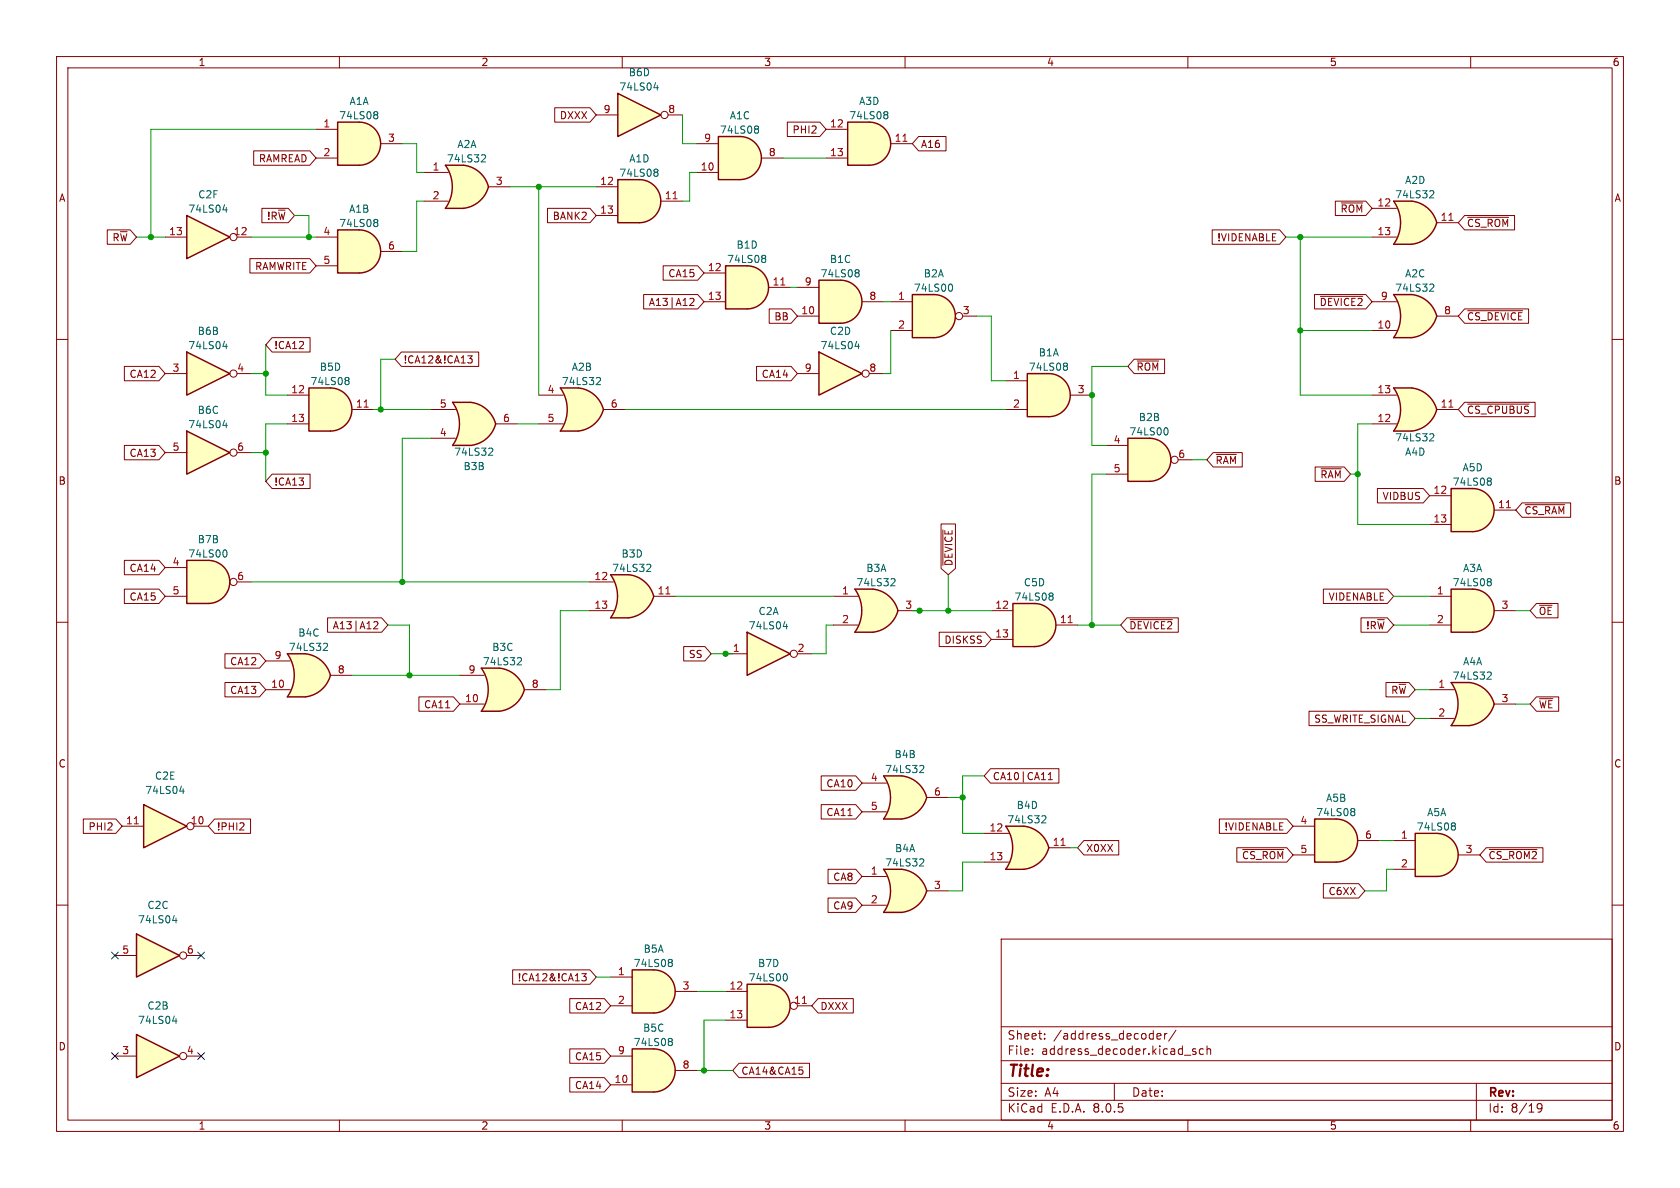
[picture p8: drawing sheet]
<svg xmlns="http://www.w3.org/2000/svg" width="297mm" height="210mm" viewBox="0 0 297 210" stroke-linecap="round" stroke-linejoin="round" font-family="sans-serif">
<defs><g id="words">
<text font-size="2.8" fill="#840000" x="178" y="190.9">Title:</text>
<g font-size="2.1" fill="#840000">
<text x="178" y="184">Sheet:</text>
<text x="186.2" y="184">/address_decoder/</text>
<text x="178" y="186.7">File:</text>
<text x="184.1" y="186.7">address_decoder.kicad_sch</text>
<text x="178" y="196.9">KiCad</text>
<text x="178" y="194.1">Size:</text>
<text x="184.7" y="194.1">A4</text>
<text x="185.7" y="196.9">E.D.A.</text>
<text x="193.3" y="196.9">8.0.5</text>
<text x="200" y="194.1">Date:</text>
<text x="263" y="194.3">Rev:</text>
<text x="263" y="196.9">Id:</text>
<text x="267.1" y="196.9">8/19</text>
</g>
<g font-size="1.8" fill="#840000">
<text x="35" y="11.9">1</text>
<text x="85" y="11.9">2</text>
<text x="135" y="11.9">3</text>
<text x="185" y="11.9">4</text>
<text x="235" y="11.9">5</text>
<text x="285" y="11.9">6</text>
<text x="98.9" y="21.3">DXXX</text>
<text x="140" y="23.8">PHI2</text>
<text x="45.7" y="28.9">RAMREAD</text>
<text x="162.7" y="26.4">A16</text>
<text x="10.3" y="35.9">A</text>
<text x="285.3" y="35.9">A</text>
<text x="47.1" y="39.1">!R~{W}</text>
<text x="97.6" y="39.1">BANK2</text>
<text x="236.9" y="37.8">~{ROM}</text>
<text x="259.2" y="40.3">~{CS_ROM}</text>
<text x="19.8" y="42.9">R~{W}</text>
<text x="45" y="47.9">RAMWRITE</text>
<text x="215.1" y="42.9">!VIDENABLE</text>
<text x="118.1" y="49.2">CA15</text>
<text x="114.6" y="54.3">A13|A12</text>
<text x="136.8" y="56.8">BB</text>
<text x="233.2" y="54.3">~{DEVICE2}</text>
<text x="259.2" y="56.8">~{CS_DEVICE}</text>
<text x="48.4" y="61.9">!CA12</text>
<text x="71.3" y="64.5">!CA12&amp;!CA13</text>
<text x="200.8" y="65.7">~{ROM}</text>
<text x="22.8" y="67">CA12</text>
<text x="134.6" y="67">CA14</text>
<text x="259.2" y="73.3">~{CS_CPUBUS}</text>
<text x="22.8" y="81">CA13</text>
<text x="214.8" y="82.2">~{RAM}</text>
<text x="10.3" y="85.9">B</text>
<text x="48.4" y="86">!CA13</text>
<text x="233.3" y="84.8">~{RAM}</text>
<text x="244.3" y="88.6">VIDBUS</text>
<text x="285.3" y="85.9">B</text>
<text x="269.4" y="91.1">~{CS_RAM}</text>
<text x="22.8" y="101.3">CA14</text>
<text x="168.6" y="100.2" transform="rotate(-90 168.6 100.2)">~{DEVICE}</text>
<text x="22.8" y="106.4">CA15</text>
<text x="234.8" y="106.4">VIDENABLE</text>
<text x="58.7" y="111.4">A13|A12</text>
<text x="166.9" y="114">DISKSS</text>
<text x="199.5" y="111.4">~{DEVICE2}</text>
<text x="241.4" y="111.4">!R~{W}</text>
<text x="271.9" y="108.9">~{OE}</text>
<text x="40.6" y="117.8">CA12</text>
<text x="121.7" y="116.5">SS</text>
<text x="40.6" y="122.9">CA13</text>
<text x="74.9" y="125.4">CA11</text>
<text x="245.8" y="122.9">R~{W}</text>
<text x="271.9" y="125.4">~{WE}</text>
<text x="232.2" y="128">SS_WRITE_SIGNAL</text>
<text x="10.3" y="135.9">C</text>
<text x="285.3" y="135.9">C</text>
<text x="146" y="139.4">CA10</text>
<text x="175.4" y="138.1">CA10|CA11</text>
<text x="15.5" y="147">PHI2</text>
<text x="38.3" y="147">!PHI2</text>
<text x="146" y="144.5">CA11</text>
<text x="216.4" y="147">!VIDENABLE</text>
<text x="147.2" y="155.9">CA8</text>
<text x="191.9" y="150.8">X0XX</text>
<text x="219.5" y="152.1">~{CS_ROM}</text>
<text x="263.1" y="152.1">~{CS_ROM2}</text>
<text x="147.2" y="161">CA9</text>
<text x="234.8" y="158.4">C6XX</text>
<text x="91.4" y="173.7">!CA12&amp;!CA13</text>
<text x="101.5" y="178.8">CA12</text>
<text x="144.9" y="178.8">DXXX</text>
<text x="10.3" y="185.9">D</text>
<text x="285.3" y="185.9">D</text>
<text x="101.5" y="187.6">CA15</text>
<text x="131" y="190.2">CA14&amp;CA15</text>
<text x="101.5" y="192.7">CA14</text>
<text x="35" y="199.9">1</text>
<text x="85" y="199.9">2</text>
<text x="135" y="199.9">3</text>
<text x="185" y="199.9">4</text>
<text x="235" y="199.9">5</text>
<text x="285" y="199.9">6</text>
</g>
<g font-size="1.8" fill="#006464">
<text x="109.4" y="16.2">74LS04</text>
<text x="111.1" y="13.7">B6D</text>
<text x="59.9" y="21.3">74LS08</text>
<text x="61.7" y="18.8">A1A</text>
<text x="127.2" y="23.8">74LS08</text>
<text x="128.9" y="21.3">A1C</text>
<text x="150" y="21.3">74LS08</text>
<text x="151.8" y="18.8">A3D</text>
<text x="78.9" y="28.9">74LS32</text>
<text x="80.8" y="26.4">A2A</text>
<text x="111.1" y="28.9">A1D</text>
<text x="34.9" y="35.3">C2F</text>
<text x="109.4" y="31.5">74LS08</text>
<text x="246.6" y="35.3">74LS32</text>
<text x="248.3" y="32.7">A2D</text>
<text x="33.2" y="37.8">74LS04</text>
<text x="59.9" y="40.3">74LS08</text>
<text x="61.6" y="37.8">A1B</text>
<text x="128.4" y="46.7">74LS08</text>
<text x="130.1" y="44.2">B1D</text>
<text x="146.6" y="46.7">B1C</text>
<text x="145" y="49.2">74LS08</text>
<text x="161.5" y="51.8">74LS00</text>
<text x="163.2" y="49.2">B2A</text>
<text x="246.6" y="51.8">74LS32</text>
<text x="248.3" y="49.2">A2C</text>
<text x="34.9" y="59.4">B6B</text>
<text x="146.6" y="59.4">C2D</text>
<text x="33.2" y="61.9">74LS04</text>
<text x="56.4" y="65.7">B5D</text>
<text x="101" y="65.7">A2B</text>
<text x="145" y="61.9">74LS04</text>
<text x="181.8" y="65.7">74LS08</text>
<text x="183.5" y="63.2">B1A</text>
<text x="54.8" y="68.3">74LS08</text>
<text x="99.2" y="68.3">74LS32</text>
<text x="33.2" y="75.9">74LS04</text>
<text x="34.9" y="73.4">B6C</text>
<text x="199.6" y="77.2">74LS00</text>
<text x="201.2" y="74.6">B2B</text>
<text x="80.2" y="80.8">74LS32</text>
<text x="81.8" y="83.3">B3B</text>
<text x="246.6" y="78.2">74LS32</text>
<text x="248.3" y="80.8">A4D</text>
<text x="258.5" y="83.5">A5D</text>
<text x="256.7" y="86.1">74LS08</text>
<text x="33.2" y="98.8">74LS00</text>
<text x="34.9" y="96.2">B7B</text>
<text x="108.1" y="101.3">74LS32</text>
<text x="109.8" y="98.8">B3D</text>
<text x="153.1" y="101.3">B3A</text>
<text x="258.6" y="101.3">A3A</text>
<text x="151.3" y="103.8">74LS32</text>
<text x="179.2" y="106.4">74LS08</text>
<text x="180.9" y="103.8">C5D</text>
<text x="256.7" y="103.8">74LS08</text>
<text x="52.6" y="112.7">B4C</text>
<text x="132.3" y="111.5">74LS04</text>
<text x="134" y="108.9">C2A</text>
<text x="51" y="115.3">74LS32</text>
<text x="85.3" y="117.8">74LS32</text>
<text x="86.9" y="115.3">B3C</text>
<text x="258.6" y="117.8">A4A</text>
<text x="256.7" y="120.4">74LS32</text>
<text x="156.4" y="136.9">74LS32</text>
<text x="158" y="134.2">B4B</text>
<text x="25.6" y="140.6">74LS04</text>
<text x="27.3" y="138">C2E</text>
<text x="179.6" y="143.2">B4D</text>
<text x="234.3" y="141.9">A5B</text>
<text x="178" y="145.8">74LS32</text>
<text x="232.6" y="144.5">74LS08</text>
<text x="250.4" y="147">74LS08</text>
<text x="252.2" y="144.5">A5A</text>
<text x="156.4" y="153.4">74LS32</text>
<text x="158.1" y="150.8">B4A</text>
<text x="26" y="160.9">C2C</text>
<text x="24.3" y="163.4">74LS04</text>
<text x="111.9" y="171.2">74LS08</text>
<text x="113.7" y="168.6">B5A</text>
<text x="132.3" y="173.7">74LS00</text>
<text x="133.9" y="171.2">B7D</text>
<text x="26" y="178.7">C2B</text>
<text x="24.3" y="181.2">74LS04</text>
<text x="111.9" y="185.1">74LS08</text>
<text x="113.6" y="182.6">B5C</text>
</g>
<g font-size="1.8" fill="#a90000">
<text x="57.1" y="22.6">1</text>
<text x="106.6" y="20.1">9</text>
<text x="118" y="20.1">8</text>
<text x="146.6" y="22.6">12</text>
<text x="57.1" y="27.7">2</text>
<text x="68.5" y="25.1">3</text>
<text x="124.4" y="25.1">9</text>
<text x="135.8" y="27.7">8</text>
<text x="146.6" y="27.7">13</text>
<text x="158.1" y="25.1">11</text>
<text x="76.4" y="30.2">1</text>
<text x="76.4" y="35.3">2</text>
<text x="87.6" y="32.8">3</text>
<text x="106" y="32.8">12</text>
<text x="117.4" y="35.3">11</text>
<text x="123.8" y="30.2">10</text>
<text x="29.8" y="41.7">13</text>
<text x="41.2" y="41.7">12</text>
<text x="57.1" y="41.7">4</text>
<text x="106" y="37.8">13</text>
<text x="243.4" y="36.6">12</text>
<text x="243.4" y="41.7">13</text>
<text x="254.6" y="39.1">11</text>
<text x="57.1" y="46.7">5</text>
<text x="68.5" y="44.2">6</text>
<text x="125.1" y="48">12</text>
<text x="125.1" y="53.1">13</text>
<text x="136.5" y="50.5">11</text>
<text x="142.2" y="50.5">9</text>
<text x="153.6" y="53.1">8</text>
<text x="158.7" y="53.1">1</text>
<text x="244" y="53.1">9</text>
<text x="141.6" y="55.6">10</text>
<text x="158.7" y="58.2">2</text>
<text x="170.1" y="55.6">3</text>
<text x="243.4" y="58.2">10</text>
<text x="255.2" y="55.6">8</text>
<text x="30.4" y="65.8">3</text>
<text x="41.8" y="65.8">4</text>
<text x="142.2" y="65.8">9</text>
<text x="153.6" y="65.8">8</text>
<text x="51.4" y="69.6">12</text>
<text x="96.7" y="69.6">4</text>
<text x="179" y="67.1">1</text>
<text x="190.4" y="69.6">3</text>
<text x="243.4" y="69.6">13</text>
<text x="51.4" y="74.7">13</text>
<text x="62.8" y="72.1">11</text>
<text x="77.7" y="77.2">4</text>
<text x="77.7" y="72.1">5</text>
<text x="88.8" y="74.7">6</text>
<text x="96.7" y="74.7">5</text>
<text x="107.9" y="72.1">6</text>
<text x="179" y="72.1">2</text>
<text x="243.4" y="74.7">12</text>
<text x="254.6" y="72.1">11</text>
<text x="30.4" y="79.8">5</text>
<text x="41.8" y="79.8">6</text>
<text x="196.8" y="78.5">4</text>
<text x="196.8" y="83.6">5</text>
<text x="208.2" y="81">6</text>
<text x="253.3" y="87.4">12</text>
<text x="264.8" y="89.9">11</text>
<text x="253.3" y="92.5">13</text>
<text x="30.4" y="100.1">4</text>
<text x="30.4" y="105.2">5</text>
<text x="41.8" y="102.6">6</text>
<text x="105" y="102.6">12</text>
<text x="105" y="107.7">13</text>
<text x="116.2" y="105.2">11</text>
<text x="148.8" y="105.2">1</text>
<text x="159.9" y="107.7">3</text>
<text x="175.9" y="107.7">12</text>
<text x="253.9" y="105.2">1</text>
<text x="265.4" y="107.7">3</text>
<text x="148.8" y="110.2">2</text>
<text x="175.9" y="112.8">13</text>
<text x="187.3" y="110.2">11</text>
<text x="253.9" y="110.2">2</text>
<text x="48.4" y="116.6">9</text>
<text x="59.6" y="119.1">8</text>
<text x="82.7" y="119.1">9</text>
<text x="129.5" y="115.3">1</text>
<text x="140.9" y="115.3">2</text>
<text x="47.8" y="121.7">10</text>
<text x="82.1" y="124.2">10</text>
<text x="93.9" y="121.7">8</text>
<text x="254.2" y="121.7">1</text>
<text x="265.4" y="124.2">3</text>
<text x="254.2" y="126.7">2</text>
<text x="153.9" y="138.2">4</text>
<text x="153.9" y="143.3">5</text>
<text x="165" y="140.7">6</text>
<text x="22.2" y="145.8">11</text>
<text x="33.6" y="145.8">10</text>
<text x="174.8" y="147.1">12</text>
<text x="186" y="149.6">11</text>
<text x="229.8" y="145.8">4</text>
<text x="241.2" y="148.3">6</text>
<text x="247.6" y="148.3">1</text>
<text x="153.9" y="154.7">1</text>
<text x="174.8" y="152.1">13</text>
<text x="229.8" y="150.9">5</text>
<text x="247.6" y="153.4">2</text>
<text x="259" y="150.9">3</text>
<text x="153.9" y="159.8">2</text>
<text x="165" y="157.2">3</text>
<text x="21.5" y="168.7">5</text>
<text x="32.9" y="168.7">6</text>
<text x="109.1" y="172.5">1</text>
<text x="109.1" y="177.5">2</text>
<text x="120.6" y="175">3</text>
<text x="128.9" y="175">12</text>
<text x="140.3" y="177.5">11</text>
<text x="128.9" y="180.1">13</text>
<text x="21.5" y="186.4">3</text>
<text x="32.9" y="186.4">4</text>
<text x="108.5" y="191.5">10</text>
<text x="109.1" y="186.4">9</text>
<text x="120.6" y="189">8</text>
</g>
</g></defs>
<g fill="none" stroke="#840000" stroke-width=".18">
<path d="M10 10h277v190h-277zM12 12h273v186h-273zM60 10v2M110 10v2M160 10v2M210 10v2M260 10v2M10 60h2M285 60h2M10 110h2M285 110h2M10 160h2"/>
<path d="M285 160h2M177 166h108v32h-108zM60 198v2M110 198v2M160 198v2M177 194.5h108M177 191.5h108M177 187.5h108M177 181.5h108M182.5 186.3v.1M182.5 185.5v.1M184.7 183.6v.1"/>
<path d="M184.7 182.8v.1M197 191.5v3M204.5 183.2l.7-.1v-.3l-.5-.1-.2 .2 .1 .7h.6M205.9 182.7v1M206.3 182.7l-.3 .1-.1 .2M207.9 182.1l-1.3 2M210 198v2M211.4 185.5l-.4-.1-.2 .2 .1 .2 .5 .2v.3h-.6M212.7 185.5l-.4-.1-.3 .3v.4l.2 .2h.5M213.4 185.5l.2-.1 .4 .1v.9M213.4 184.9v1.5M260 198v2"/>
<path d="M261 191.5v6.5M271.7 195.4l.3-.3 .5 .1a.99 .99 0 0 1-.3 1.4h-.3M271.7 195.7l.3 .3h.5l.1-.3"/>
</g>
<path d="M236.2 144.8a3.8 3.8 0 0 1 3.8 3.8 3.8 3.8 0 0 1-3.8 3.8z" fill="#ffffc2" stroke="#ffffc2" stroke-width=".18"/>
<path d="M232.4 144.8h3.8v7.6h-3.8z" fill="#ffffc2"/>
<path d="M232.4 144.8h3.8a3.8 3.8 0 0 1 3.8 3.8 3.8 3.8 0 0 1-3.8 3.8h-3.8z" fill="none" stroke="#840000" stroke-width=".25"/>
<path d="M228.6 146.1h3.8M228.6 151.1h3.8M240 148.6h3.8" fill="none" stroke="#840000" stroke-width=".18"/>
<path d="M239 142.9l.4 .1 .1 .2-.2 .3M239 143.5h.3M239.3 143.5l.2 .2v.3l-.2 .2h-.3" fill="none" stroke="#006464" stroke-width=".18"/>
<path d="M132.1 47a3.8 3.8 0 0 1 3.8 3.8 3.8 3.8 0 0 1-3.8 3.8z" fill="#ffffc2" stroke="#ffffc2" stroke-width=".18"/>
<path d="M128.3 47h3.8v7.6h-3.8z" fill="#ffffc2"/>
<path d="M128.3 47h3.8a3.8 3.8 0 0 1 3.8 3.8 3.8 3.8 0 0 1-3.8 3.8h-3.8z" fill="none" stroke="#840000" stroke-width=".25"/>
<path d="M124.5 48.3h3.8M124.5 53.3h3.8M135.9 50.8h3.8" fill="none" stroke="#840000" stroke-width=".18"/>
<path d="M138 50.4h.8" fill="none" stroke="#a90000" stroke-width=".18"/>
<path d="M134.9 45.1l.4 .1 .1 .2-.3 .3M134.9 45.7h.2M135.1 45.7l.3 .2v.3l-.3 .2h-.2" fill="none" stroke="#006464" stroke-width=".18"/>
<path d="M260.3 104.1a3.8 3.8 0 0 1 3.8 3.9 3.8 3.8 0 0 1-3.8 3.8z" fill="#ffffc2" stroke="#ffffc2" stroke-width=".18"/>
<path d="M256.5 104.1h3.8v7.7h-3.8z" fill="#ffffc2"/>
<path d="M256.5 104.1h3.8a3.8 3.8 0 0 1 3.8 3.9 3.8 3.8 0 0 1-3.8 3.8h-3.8z" fill="none" stroke="#840000" stroke-width=".25"/>
<path d="M252.7 105.4h3.8M252.7 110.5h3.8M264.2 108h3.8" fill="none" stroke="#840000" stroke-width=".18"/>
<path d="M263.2 102.3h.3l.1 .2-.2 .3M263.2 102.8h.2M263.4 102.8l.2 .3v.2l-.1 .2-.3 .1" fill="none" stroke="#006464" stroke-width=".18"/>
<path d="M63.5 21.6a3.8 3.8 0 0 1 3.8 3.8 3.8 3.8 0 0 1-3.8 3.8z" fill="#ffffc2" stroke="#ffffc2" stroke-width=".18"/>
<path d="M59.7 21.6h3.8v7.6h-3.8z" fill="#ffffc2"/>
<path d="M59.7 21.6h3.8a3.8 3.8 0 0 1 3.8 3.8 3.8 3.8 0 0 1-3.8 3.8h-3.8z" fill="none" stroke="#840000" stroke-width=".25"/>
<path d="M55.9 22.9h3.8M55.9 27.9h3.8M67.3 25.4h3.8" fill="none" stroke="#840000" stroke-width=".18"/>
<path d="M66.3 19.7l.4 .1 .1 .2-.2 .3M66.3 20.3h.3M66.6 20.3l.2 .2v.3l-.2 .2h-.3" fill="none" stroke="#006464" stroke-width=".18"/>
<path d="M101.7 71l5 1.4a5.2 5.2 0 0 1-4.4 3.8z" fill="#ffffc2" stroke="#ffffc2" stroke-width=".18"/>
<path d="M99.1 76.2h3.1M99.1 68.6h3.1" fill="none" stroke="#ffffc2" stroke-width=".18"/>
<path d="M99.1 68.6h3.1v7.6h-3.1a6.7 6.7 0 0 0 0-7.6z" fill="#ffffc2"/>
<g fill="#ffffc2" stroke="#ffffc2" stroke-width=".18">
<path d="M102.3 68.6a5.1 5.1 0 0 1 4.4 3.8l-5 1.3z"/>
<path d="M135.9 174a3.8 3.8 0 0 1 3.8 3.8 3.8 3.8 0 0 1-3.8 3.8z"/>
</g>
<path d="M102.2 68.6h-3.1a6.6 6.6 0 0 1 0 7.6h3.1M102.3 68.6a5.1 5.1 0 0 1 4.4 3.8 5.2 5.2 0 0 1-4.4 3.8" fill="none" stroke="#840000" stroke-width=".25"/>
<path d="M95.2 69.9h4.4M95.2 74.9h4.4M106.7 72.4h3.8" fill="none" stroke="#840000" stroke-width=".18"/>
<path d="M105.6 66.7l.4 .1 .2 .3-.8 .9h.8" fill="none" stroke="#006464" stroke-width=".18"/>
<path d="M132.1 174h3.8v7.6h-3.8z" fill="#ffffc2"/>
<path d="M132.1 174h3.8a3.8 3.8 0 0 1 3.8 3.8 3.8 3.8 0 0 1-3.8 3.8h-3.8z" fill="none" stroke="#840000" stroke-width=".25"/>
<g fill="none" stroke="#840000" stroke-width=".18">
<path d="M128.3 175.3h3.8M141 177.8h2.5M128.3 180.3h3.8"/>
<circle cx="140.3" cy="177.8" r=".63"/>
</g>
<path d="M141.8 177.4h.8" fill="none" stroke="#a90000" stroke-width=".18"/>
<path d="M138.9 172.1a.79 .79 0 0 1 0 1.3" fill="none" stroke="#006464" stroke-width=".18"/>
<path d="M58.4 68.6a3.8 3.8 0 0 1 3.8 3.8 3.8 3.8 0 0 1-3.8 3.8z" fill="#ffffc2" stroke="#ffffc2" stroke-width=".18"/>
<path d="M54.6 68.6h3.8v7.6h-3.8z" fill="#ffffc2"/>
<path d="M54.6 68.6h3.8a3.8 3.8 0 0 1 3.8 3.8 3.8 3.8 0 0 1-3.8 3.8h-3.8z" fill="none" stroke="#840000" stroke-width=".25"/>
<path d="M50.8 69.9h3.8M50.8 74.9h3.8M62.2 72.4h3.8" fill="none" stroke="#840000" stroke-width=".18"/>
<path d="M64.4 72h.7" fill="none" stroke="#a90000" stroke-width=".18"/>
<path d="M61.2 66.7l.4 .1 .1 .2-.2 .3M61.2 67.3h.3M61.5 67.3l.2 .2v.3l-.2 .2h-.3" fill="none" stroke="#006464" stroke-width=".18"/>
<path d="M63.5 40.6a3.8 3.8 0 0 1 3.8 3.9 3.8 3.8 0 0 1-3.8 3.8z" fill="#ffffc2" stroke="#ffffc2" stroke-width=".18"/>
<path d="M59.7 40.6h3.8v7.7h-3.8z" fill="#ffffc2"/>
<path d="M59.7 40.6h3.8a3.8 3.8 0 0 1 3.8 3.9 3.8 3.8 0 0 1-3.8 3.8h-3.8z" fill="none" stroke="#840000" stroke-width=".25"/>
<path d="M55.9 41.9h3.8M55.9 47h3.8M67.3 44.5h3.8" fill="none" stroke="#840000" stroke-width=".18"/>
<path d="M66.3 38.8h.4l.1 .2-.2 .3M66.3 39.3h.3M66.6 39.3l.2 .3v.2l-.2 .3h-.3" fill="none" stroke="#006464" stroke-width=".18"/>
<path d="M180.4 148.5l5 1.4a5.2 5.2 0 0 1-4.4 3.8z" fill="#ffffc2" stroke="#ffffc2" stroke-width=".18"/>
<path d="M177.8 153.7h3.2M177.8 146.1h3.2" fill="none" stroke="#ffffc2" stroke-width=".18"/>
<path d="M177.8 146.1h3.2v7.6h-3.2a6.7 6.7 0 0 0 0-7.6z" fill="#ffffc2"/>
<path d="M181 146a5.1 5.1 0 0 1 4.4 3.9l-5 1.3z" fill="#ffffc2" stroke="#ffffc2" stroke-width=".18"/>
<path d="M181 146a5.1 5.1 0 0 1 4.4 3.9 5.2 5.2 0 0 1-4.4 3.8h-3.2a6.6 6.6 0 0 0 0-7.6h3.2" fill="none" stroke="#840000" stroke-width=".25"/>
<path d="M174 147.3h4.3M174 152.4h4.3M185.4 149.9h3.8" fill="none" stroke="#840000" stroke-width=".18"/>
<path d="M187.6 149.4h.7" fill="none" stroke="#a90000" stroke-width=".18"/>
<path d="M184.4 144.2l.4 .1 .1 .3-.8 .9h.8" fill="none" stroke="#006464" stroke-width=".18"/>
<path d="M33 62.2l7.6 3.8-7.6 3.9z" fill="#ffffc2"/>
<path d="M33 62.2l7.6 3.8-7.6 3.9z" fill="none" stroke="#840000" stroke-width=".25"/>
<g fill="none" stroke="#840000" stroke-width=".18">
<path d="M29.2 66h3.8M41.9 66h2.5"/>
<circle cx="41.3" cy="66" r=".63"/>
</g>
<path d="M39.4 61.2h.8M40 60.8v.8" fill="none" stroke="#006464" stroke-width=".18"/>
<path d="M33 76.2l7.6 3.8-7.6 3.8z" fill="#ffffc2"/>
<path d="M33 76.2l7.6 3.8-7.6 3.8z" fill="none" stroke="#840000" stroke-width=".25"/>
<g fill="none" stroke="#840000" stroke-width=".18">
<path d="M29.2 80h3.8M41.9 80h2.5"/>
<circle cx="41.3" cy="80" r=".63"/>
</g>
<path d="M39.4 75.2h.8M40 74.8v.8" fill="none" stroke="#006464" stroke-width=".18"/>
<path d="M115.6 171.5a3.8 3.8 0 0 1 3.8 3.8 3.8 3.8 0 0 1-3.8 3.8z" fill="#ffffc2" stroke="#ffffc2" stroke-width=".18"/>
<path d="M111.8 171.5h3.8v7.6h-3.8z" fill="#ffffc2"/>
<path d="M111.8 171.5h3.8a3.8 3.8 0 0 1 3.8 3.8 3.8 3.8 0 0 1-3.8 3.8h-3.8z" fill="none" stroke="#840000" stroke-width=".25"/>
<path d="M107.9 172.7h3.9M107.9 177.8h3.9M119.4 175.3h3.8" fill="none" stroke="#840000" stroke-width=".18"/>
<path d="M118.4 169.6l.3 .1 .2 .1-.3 .3M118.4 170.1h.2M118.6 170.1l.3 .3v.2l-.3 .3h-.2" fill="none" stroke="#006464" stroke-width=".18"/>
<path d="M115.6 185.4a3.8 3.8 0 0 1 3.8 3.8 3.8 3.8 0 0 1-3.8 3.8z" fill="#ffffc2" stroke="#ffffc2" stroke-width=".18"/>
<path d="M111.8 185.4h3.8v7.6h-3.8z" fill="#ffffc2"/>
<path d="M111.8 185.4h3.8a3.8 3.8 0 0 1 3.8 3.8 3.8 3.8 0 0 1-3.8 3.8h-3.8z" fill="none" stroke="#840000" stroke-width=".25"/>
<path d="M107.9 191.8h3.9M107.9 186.7h3.9M119.4 189.2h3.8" fill="none" stroke="#840000" stroke-width=".18"/>
<path d="M118.4 183.6h.3l.2 .2-.3 .3M118.4 184.1h.2M118.6 184.1l.3 .3v.2l-.2 .2h-.3" fill="none" stroke="#006464" stroke-width=".18"/>
<path d="M33 38.1l7.6 3.8-7.6 3.8z" fill="#ffffc2"/>
<path d="M33 38.1l7.6 3.8-7.6 3.8z" fill="none" stroke="#840000" stroke-width=".25"/>
<g fill="none" stroke="#840000" stroke-width=".18">
<path d="M29.2 41.9h3.8M41.9 41.9h2.5"/>
<circle cx="41.3" cy="41.9" r=".63"/>
</g>
<path d="M39.4 37.1h.8M40 36.7v.8" fill="none" stroke="#006464" stroke-width=".18"/>
<path d="M260.3 86.4a3.8 3.8 0 0 1 3.8 3.8 3.8 3.8 0 0 1-3.8 3.8z" fill="#ffffc2" stroke="#ffffc2" stroke-width=".18"/>
<path d="M256.5 86.4h3.8v7.6h-3.8z" fill="#ffffc2"/>
<path d="M256.5 86.4h3.8a3.8 3.8 0 0 1 3.8 3.8 3.8 3.8 0 0 1-3.8 3.8h-3.8z" fill="none" stroke="#840000" stroke-width=".25"/>
<path d="M252.7 87.6h3.8M252.7 92.7h3.8M264.2 90.2h3.8" fill="none" stroke="#840000" stroke-width=".18"/>
<path d="M266.3 89.8h.7" fill="none" stroke="#a90000" stroke-width=".18"/>
<path d="M263.2 84.5l.3 .1 .1 .1-.2 .4M263.2 85.1h.2M263.4 85.1l.2 .2v.2l-.1 .2-.3 .1" fill="none" stroke="#006464" stroke-width=".18"/>
<path d="M132.1 111.8l7.6 3.8-7.6 3.8z" fill="#ffffc2"/>
<path d="M132.1 111.8l7.6 3.8-7.6 3.8z" fill="none" stroke="#840000" stroke-width=".25"/>
<g fill="none" stroke="#840000" stroke-width=".18">
<path d="M128.3 115.6h3.8M141 115.6h2.5"/>
<circle cx="140.3" cy="115.6" r=".63"/>
</g>
<path d="M138.5 110.8h.7M139.1 110.3v.9" fill="none" stroke="#006464" stroke-width=".18"/>
<path d="M249.6 68.6a5.2 5.2 0 0 1 4.4 3.8l-5 1.3z" fill="#ffffc2" stroke="#ffffc2" stroke-width=".18"/>
<path d="M246.4 68.6h3.2M246.4 76.2h3.2" fill="none" stroke="#ffffc2" stroke-width=".18"/>
<path d="M246.4 68.6h3.2v7.6h-3.2a6.6 6.6 0 0 0 0-7.6z" fill="#ffffc2"/>
<g fill="#ffffc2" stroke="#ffffc2" stroke-width=".18">
<path d="M249 71.1l5 1.3a5.1 5.1 0 0 1-4.4 3.8z"/>
<path d="M158.8 139.6l5 1.4a5.2 5.2 0 0 1-4.4 3.8z"/>
</g>
<path d="M249.6 68.6h-3.2a6.6 6.6 0 0 1 0 7.6h3.2M249.6 68.6a5.2 5.2 0 0 1 4.4 3.8 5.1 5.1 0 0 1-4.4 3.8" fill="none" stroke="#840000" stroke-width=".25"/>
<path d="M242.6 74.9h4.3M242.6 69.9h4.3M254 72.4h3.8" fill="none" stroke="#840000" stroke-width=".18"/>
<path d="M256.1 72h.8" fill="none" stroke="#a90000" stroke-width=".18"/>
<path d="M252.9 76.7h.5l.1 .3-.8 .9h.8" fill="none" stroke="#006464" stroke-width=".18"/>
<path d="M156.2 137.2h3.2M156.2 144.8h3.2" fill="none" stroke="#ffffc2" stroke-width=".18"/>
<path d="M156.2 137.2h3.2v7.6h-3.2a6.7 6.7 0 0 0 0-7.6z" fill="#ffffc2"/>
<g fill="#ffffc2" stroke="#ffffc2" stroke-width=".18">
<path d="M159.4 137.2a5.1 5.1 0 0 1 4.4 3.8l-4.9 1.3z"/>
<path d="M158.8 156.1l5 1.4a5.2 5.2 0 0 1-4.4 3.8z"/>
</g>
<path d="M159.4 137.2h-3.2a6.6 6.6 0 0 1 0 7.6h3.2M159.4 137.2a5.1 5.1 0 0 1 4.4 3.8 5.2 5.2 0 0 1-4.4 3.8" fill="none" stroke="#840000" stroke-width=".25"/>
<path d="M152.4 138.4h4.3M152.4 143.5h4.3M163.8 141h3.8" fill="none" stroke="#840000" stroke-width=".18"/>
<path d="M162.8 135.3l.4 .1 .1 .3-.8 .9h.8" fill="none" stroke="#006464" stroke-width=".18"/>
<path d="M156.2 153.7h3.2M156.2 161.3h3.2" fill="none" stroke="#ffffc2" stroke-width=".18"/>
<path d="M156.2 153.7h3.2v7.6h-3.2a6.7 6.7 0 0 0 0-7.6z" fill="#ffffc2"/>
<g fill="#ffffc2" stroke="#ffffc2" stroke-width=".18">
<path d="M159.4 153.7a5.1 5.1 0 0 1 4.4 3.8l-4.9 1.3z"/>
<path d="M203.2 77.5a3.8 3.8 0 0 1 3.8 3.8 3.8 3.8 0 0 1-3.8 3.8z"/>
</g>
<path d="M159.4 153.7h-3.2a6.6 6.6 0 0 1 0 7.6h3.2M159.4 153.7a5.1 5.1 0 0 1 4.4 3.8 5.2 5.2 0 0 1-4.4 3.8" fill="none" stroke="#840000" stroke-width=".25"/>
<path d="M152.4 154.9h4.3M163.8 157.5h3.8M152.4 160h4.3" fill="none" stroke="#840000" stroke-width=".18"/>
<path d="M162.8 151.8l.4 .1 .1 .3-.8 .9h.8" fill="none" stroke="#006464" stroke-width=".18"/>
<path d="M199.4 77.5h3.8v7.6h-3.8z" fill="#ffffc2"/>
<path d="M199.4 77.5h3.8a3.8 3.8 0 0 1 3.8 3.8 3.8 3.8 0 0 1-3.8 3.8h-3.8z" fill="none" stroke="#840000" stroke-width=".25"/>
<g fill="none" stroke="#840000" stroke-width=".18">
<path d="M195.6 78.7h3.8M195.6 83.8h3.8M208.3 81.3h2.5"/>
<circle cx="207.6" cy="81.3" r=".63"/>
</g>
<path d="M206.2 75.6a.79 .79 0 0 1 0 1.3" fill="none" stroke="#006464" stroke-width=".18"/>
<path d="M153.7 21.6a3.8 3.8 0 0 1 3.8 3.8 3.8 3.8 0 0 1-3.8 3.8z" fill="#ffffc2" stroke="#ffffc2" stroke-width=".18"/>
<path d="M149.9 21.6h3.8v7.6h-3.8z" fill="#ffffc2"/>
<path d="M149.9 21.6h3.8a3.8 3.8 0 0 1 3.8 3.8 3.8 3.8 0 0 1-3.8 3.8h-3.8z" fill="none" stroke="#840000" stroke-width=".25"/>
<path d="M146 22.9h3.9M146 27.9h3.9M157.5 25.4h3.8" fill="none" stroke="#840000" stroke-width=".18"/>
<path d="M159.6 25h.8" fill="none" stroke="#a90000" stroke-width=".18"/>
<path d="M156.5 19.7l.3 .1 .2 .2-.3 .3M156.5 20.3h.2M156.7 20.3l.3 .2v.3l-.3 .2h-.2" fill="none" stroke="#006464" stroke-width=".18"/>
<path d="M185.4 66a3.8 3.8 0 0 1 3.8 3.9 3.8 3.8 0 0 1-3.8 3.8z" fill="#ffffc2" stroke="#ffffc2" stroke-width=".18"/>
<path d="M181.6 66h3.8v7.7h-3.8z" fill="#ffffc2"/>
<path d="M181.6 66h3.8a3.8 3.8 0 0 1 3.8 3.9 3.8 3.8 0 0 1-3.8 3.8h-3.8z" fill="none" stroke="#840000" stroke-width=".25"/>
<path d="M177.8 67.3h3.8M177.8 72.4h3.8M189.2 69.9h3.8" fill="none" stroke="#840000" stroke-width=".18"/>
<path d="M188.2 64.2h.4l.1 .2-.2 .3M188.2 64.7h.3M188.5 64.7l.2 .3v.2l-.2 .3h-.3" fill="none" stroke="#006464" stroke-width=".18"/>
<path d="M83.2 71.1a5.2 5.2 0 0 1 4.4 3.8l-5 1.4z" fill="#ffffc2" stroke="#ffffc2" stroke-width=".18"/>
<path d="M80 71.1h3.2M80 78.7h3.2" fill="none" stroke="#ffffc2" stroke-width=".18"/>
<path d="M80 71.1h3.2v7.6h-3.2a6.6 6.6 0 0 0 0-7.6z" fill="#ffffc2"/>
<g fill="#ffffc2" stroke="#ffffc2" stroke-width=".18">
<path d="M82.7 73.6l4.9 1.3a5.1 5.1 0 0 1-4.4 3.8z"/>
<path d="M249 54.5l5 1.4a5.2 5.2 0 0 1-4.4 3.8z"/>
</g>
<path d="M83.2 71.1h-3.2a6.6 6.6 0 0 1 0 7.6h3.2M83.2 71.1a5.2 5.2 0 0 1 4.4 3.8 5.1 5.1 0 0 1-4.4 3.8" fill="none" stroke="#840000" stroke-width=".25"/>
<path d="M76.2 77.5h4.3M76.2 72.4h4.3M87.6 74.9h3.8" fill="none" stroke="#840000" stroke-width=".18"/>
<path d="M86.6 79.2l.4 .1 .1 .3-.8 .9h.8" fill="none" stroke="#006464" stroke-width=".18"/>
<path d="M246.4 59.7h3.2M246.4 52.1h3.2" fill="none" stroke="#ffffc2" stroke-width=".18"/>
<path d="M246.4 52.1h3.2v7.6h-3.2a6.7 6.7 0 0 0 0-7.6z" fill="#ffffc2"/>
<g fill="#ffffc2" stroke="#ffffc2" stroke-width=".18">
<path d="M249.6 52.1a5.1 5.1 0 0 1 4.4 3.8l-5 1.3z"/>
<path d="M36.8 99.1a3.8 3.8 0 0 1 3.8 3.8 3.8 3.8 0 0 1-3.8 3.8z"/>
</g>
<path d="M249.6 52.1h-3.2a6.6 6.6 0 0 1 0 7.6h3.2M249.6 52.1a5.1 5.1 0 0 1 4.4 3.8 5.2 5.2 0 0 1-4.4 3.8" fill="none" stroke="#840000" stroke-width=".25"/>
<path d="M242.6 58.4h4.3M242.6 53.3h4.3M254 55.9h3.8" fill="none" stroke="#840000" stroke-width=".18"/>
<path d="M252.9 50.2l.5 .1 .1 .3-.8 .9h.8" fill="none" stroke="#006464" stroke-width=".18"/>
<path d="M33 99.1h3.8v7.6h-3.8z" fill="#ffffc2"/>
<path d="M33 99.1h3.8a3.8 3.8 0 0 1 3.8 3.8 3.8 3.8 0 0 1-3.8 3.8h-3.8z" fill="none" stroke="#840000" stroke-width=".25"/>
<g fill="none" stroke="#840000" stroke-width=".18">
<path d="M29.2 100.3h3.8M29.2 105.4h3.8M41.9 102.9h2.5"/>
<circle cx="41.3" cy="102.9" r=".63"/>
</g>
<path d="M39.8 97.2a.79 .79 0 0 1 0 1.3" fill="none" stroke="#006464" stroke-width=".18"/>
<path d="M24.1 182.9l7.6 3.8-7.6 3.8z" fill="#ffffc2"/>
<path d="M24.1 182.9l7.6 3.8-7.6 3.8z" fill="none" stroke="#840000" stroke-width=".25"/>
<g fill="none" stroke="#840000" stroke-width=".18">
<path d="M20.3 186.7h3.8M33 186.7h2.6"/>
<circle cx="32.4" cy="186.7" r=".63"/>
</g>
<path d="M30.5 180.5h.8M31.1 180.1v.8" fill="none" stroke="#006464" stroke-width=".18"/>
<path d="M249 38l5 1.4a5.2 5.2 0 0 1-4.4 3.8z" fill="#ffffc2" stroke="#ffffc2" stroke-width=".18"/>
<path d="M246.4 35.6h3.2M246.4 43.2h3.2" fill="none" stroke="#ffffc2" stroke-width=".18"/>
<path d="M246.4 35.6h3.2v7.6h-3.2a6.7 6.7 0 0 0 0-7.6z" fill="#ffffc2"/>
<g fill="#ffffc2" stroke="#ffffc2" stroke-width=".18">
<path d="M249.6 35.6a5.1 5.1 0 0 1 4.4 3.8l-5 1.3z"/>
<path d="M130.8 24.1a3.8 3.8 0 0 1 3.8 3.8 3.8 3.8 0 0 1-3.8 3.9z"/>
</g>
<path d="M249.6 35.6h-3.2a6.6 6.6 0 0 1 0 7.6h3.2M249.6 35.6a5.1 5.1 0 0 1 4.4 3.8 5.2 5.2 0 0 1-4.4 3.8" fill="none" stroke="#840000" stroke-width=".25"/>
<path d="M242.6 36.8h4.3M254 39.4h3.8M242.6 41.9h4.3" fill="none" stroke="#840000" stroke-width=".18"/>
<path d="M256.1 39h.8" fill="none" stroke="#a90000" stroke-width=".18"/>
<path d="M252.9 33.7l.5 .1 .1 .3-.8 .9h.8" fill="none" stroke="#006464" stroke-width=".18"/>
<path d="M127 24.1h3.8v7.7h-3.8z" fill="#ffffc2"/>
<path d="M127 24.1h3.8a3.8 3.8 0 0 1 3.8 3.8 3.8 3.8 0 0 1-3.8 3.9h-3.8z" fill="none" stroke="#840000" stroke-width=".25"/>
<path d="M123.2 30.5h3.8M123.2 25.4h3.8M134.6 27.9h3.8" fill="none" stroke="#840000" stroke-width=".18"/>
<path d="M133.6 22.3h.4l.1 .2-.2 .3M133.6 22.8h.3M133.9 22.8l.2 .3v.2l-.2 .2h-.3" fill="none" stroke="#006464" stroke-width=".18"/>
<path d="M87.7 120.6l5 1.3a5.2 5.2 0 0 1-4.4 3.8z" fill="#ffffc2" stroke="#ffffc2" stroke-width=".18"/>
<path d="M85.1 118.1h3.2M85.1 125.7h3.2" fill="none" stroke="#ffffc2" stroke-width=".18"/>
<path d="M85.1 118.1h3.2v7.6h-3.2a6.7 6.7 0 0 0 0-7.6z" fill="#ffffc2"/>
<g fill="#ffffc2" stroke="#ffffc2" stroke-width=".18">
<path d="M88.3 118.1a5.1 5.1 0 0 1 4.4 3.8l-5 1.3z"/>
<path d="M113 31.8a3.8 3.8 0 0 1 3.8 3.8 3.8 3.8 0 0 1-3.8 3.8z"/>
</g>
<path d="M88.3 118.1h-3.2a6.6 6.6 0 0 1 0 7.6h3.2M88.3 118.1a5.1 5.1 0 0 1 4.4 3.8 5.2 5.2 0 0 1-4.4 3.8" fill="none" stroke="#840000" stroke-width=".25"/>
<path d="M81.3 119.4h4.3M81.3 124.5h4.3M92.7 121.9h3.8" fill="none" stroke="#840000" stroke-width=".18"/>
<path d="M91.7 116.3h.4l.1 .3-.8 .9h.8" fill="none" stroke="#006464" stroke-width=".18"/>
<path d="M109.2 31.8h3.8v7.6h-3.8z" fill="#ffffc2"/>
<path d="M109.2 31.8h3.8a3.8 3.8 0 0 1 3.8 3.8 3.8 3.8 0 0 1-3.8 3.8h-3.8z" fill="none" stroke="#840000" stroke-width=".25"/>
<path d="M105.4 33h3.8M105.4 38.1h3.8M116.8 35.6h3.8" fill="none" stroke="#840000" stroke-width=".18"/>
<path d="M119 35.1h.7" fill="none" stroke="#a90000" stroke-width=".18"/>
<path d="M115.8 29.9l.4 .1 .1 .1-.2 .3M115.8 30.4h.3M116.1 30.4l.2 .3v.2l-.2 .3h-.3" fill="none" stroke="#006464" stroke-width=".18"/>
<path d="M109.2 16.5l7.6 3.8-7.6 3.8z" fill="#ffffc2"/>
<path d="M109.2 16.5l7.6 3.8-7.6 3.8z" fill="none" stroke="#840000" stroke-width=".25"/>
<g fill="none" stroke="#840000" stroke-width=".18">
<path d="M105.4 20.3h3.8M118.1 20.3h2.5"/>
<circle cx="117.5" cy="20.3" r=".63"/>
</g>
<path d="M115.6 15.5h.8M116.2 15.1v.8" fill="none" stroke="#006464" stroke-width=".18"/>
<path d="M165.1 52.1a3.8 3.8 0 0 1 3.8 3.8 3.8 3.8 0 0 1-3.8 3.8z" fill="#ffffc2" stroke="#ffffc2" stroke-width=".18"/>
<path d="M161.3 52.1h3.8v7.6h-3.8z" fill="#ffffc2"/>
<path d="M161.3 52.1h3.8a3.8 3.8 0 0 1 3.8 3.8 3.8 3.8 0 0 1-3.8 3.8h-3.8z" fill="none" stroke="#840000" stroke-width=".25"/>
<g fill="none" stroke="#840000" stroke-width=".18">
<path d="M157.5 53.3h3.8M157.5 58.4h3.8M170.2 55.9h2.5"/>
<circle cx="169.5" cy="55.9" r=".63"/>
</g>
<path d="M168.1 50.2a.79 .79 0 0 1 0 1.3" fill="none" stroke="#006464" stroke-width=".18"/>
<path d="M144.8 62.2l7.6 3.8-7.6 3.9z" fill="#ffffc2"/>
<path d="M144.8 62.2l7.6 3.8-7.6 3.9z" fill="none" stroke="#840000" stroke-width=".25"/>
<g fill="none" stroke="#840000" stroke-width=".18">
<path d="M141 66h3.8M153.7 66h2.5"/>
<circle cx="153" cy="66" r=".63"/>
</g>
<path d="M151.2 61.2h.7M151.8 60.8v.8" fill="none" stroke="#006464" stroke-width=".18"/>
<path d="M81.3 31.7l5.1 1.3a5.2 5.2 0 0 1-4.5 3.8z" fill="#ffffc2" stroke="#ffffc2" stroke-width=".18"/>
<path d="M78.7 36.8h3.2M78.7 29.2h3.2" fill="none" stroke="#ffffc2" stroke-width=".18"/>
<path d="M78.7 29.2h3.2v7.6h-3.2a6.7 6.7 0 0 0 0-7.6z" fill="#ffffc2"/>
<g fill="#ffffc2" stroke="#ffffc2" stroke-width=".18">
<path d="M81.9 29.2a5.1 5.1 0 0 1 4.5 3.8l-5 1.3z"/>
<path d="M53.4 118l5 1.4a5.2 5.2 0 0 1-4.4 3.8z"/>
</g>
<path d="M81.9 29.2h-3.2a6.6 6.6 0 0 1 0 7.6h3.2M81.9 29.2a5.1 5.1 0 0 1 4.5 3.8 5.2 5.2 0 0 1-4.5 3.8" fill="none" stroke="#840000" stroke-width=".25"/>
<path d="M74.9 30.5h4.3M74.9 35.6h4.3M86.4 33h3.8" fill="none" stroke="#840000" stroke-width=".18"/>
<path d="M85.3 27.4h.4l.1 .3-.7 .9h.7" fill="none" stroke="#006464" stroke-width=".18"/>
<path d="M50.8 115.6h3.2M50.8 123.2h3.2" fill="none" stroke="#ffffc2" stroke-width=".18"/>
<path d="M50.8 115.6h3.2v7.6h-3.2a6.7 6.7 0 0 0 0-7.6z" fill="#ffffc2"/>
<g fill="#ffffc2" stroke="#ffffc2" stroke-width=".18">
<path d="M54 115.6a5.1 5.1 0 0 1 4.4 3.8l-5 1.3z"/>
<path d="M148.6 49.5a3.8 3.8 0 0 1 3.8 3.8 3.8 3.8 0 0 1-3.8 3.9z"/>
</g>
<path d="M54 115.6h-3.2a6.6 6.6 0 0 1 0 7.6h3.2M54 115.6a5.1 5.1 0 0 1 4.4 3.8 5.2 5.2 0 0 1-4.4 3.8" fill="none" stroke="#840000" stroke-width=".25"/>
<path d="M47 116.8h4.3M58.4 119.4h3.8M47 121.9h4.3" fill="none" stroke="#840000" stroke-width=".18"/>
<path d="M57.4 113.7l.4 .1 .1 .3-.8 .9h.8" fill="none" stroke="#006464" stroke-width=".18"/>
<path d="M144.8 49.5h3.8v7.7h-3.8z" fill="#ffffc2"/>
<path d="M144.8 49.5h3.8a3.8 3.8 0 0 1 3.8 3.8 3.8 3.8 0 0 1-3.8 3.9h-3.8z" fill="none" stroke="#840000" stroke-width=".25"/>
<path d="M141 55.9h3.8M141 50.8h3.8M152.4 53.3h3.8" fill="none" stroke="#840000" stroke-width=".18"/>
<path d="M151.4 47.7h.4l.1 .2-.3 .3M151.4 48.2h.2M151.6 48.2l.3 .3v.2l-.3 .2h-.2" fill="none" stroke="#006464" stroke-width=".18"/>
<path d="M25.4 142.2l7.6 3.9-7.6 3.8z" fill="#ffffc2"/>
<path d="M25.4 142.2l7.6 3.9-7.6 3.8z" fill="none" stroke="#840000" stroke-width=".25"/>
<g fill="none" stroke="#840000" stroke-width=".18">
<path d="M21.6 146.1h3.8M34.3 146.1h2.5"/>
<circle cx="33.7" cy="146" r=".63"/>
</g>
<path d="M23.7 145.6h.8" fill="none" stroke="#a90000" stroke-width=".18"/>
<path d="M31.8 139.9h.8M32.4 139.4v.9" fill="none" stroke="#006464" stroke-width=".18"/>
<path d="M24.1 165.1l7.6 3.8-7.6 3.8z" fill="#ffffc2"/>
<path d="M24.1 165.1l7.6 3.8-7.6 3.8z" fill="none" stroke="#840000" stroke-width=".25"/>
<g fill="none" stroke="#840000" stroke-width=".18">
<path d="M20.3 168.9h3.8M33 168.9h2.6"/>
<circle cx="32.4" cy="168.9" r=".63"/>
</g>
<path d="M30.5 162.7h.8M31.1 162.3v.8" fill="none" stroke="#006464" stroke-width=".18"/>
<path d="M259.1 123.1l5.1 1.4a5.2 5.2 0 0 1-4.5 3.8z" fill="#ffffc2" stroke="#ffffc2" stroke-width=".18"/>
<path d="M256.5 128.3h3.2M256.5 120.7h3.2" fill="none" stroke="#ffffc2" stroke-width=".18"/>
<path d="M256.5 120.7h3.2v7.6h-3.2a6.7 6.7 0 0 0 0-7.6z" fill="#ffffc2"/>
<g fill="#ffffc2" stroke="#ffffc2" stroke-width=".18">
<path d="M259.7 120.6a5.1 5.1 0 0 1 4.5 3.9l-5 1.3z"/>
<path d="M110.5 104.1l5.1 1.3a5.2 5.2 0 0 1-4.4 3.8z"/>
</g>
<path d="M259.7 120.7h-3.2a6.6 6.6 0 0 1 0 7.6h3.2M259.7 120.6a5.1 5.1 0 0 1 4.5 3.9 5.2 5.2 0 0 1-4.5 3.8" fill="none" stroke="#840000" stroke-width=".25"/>
<path d="M252.7 121.9h4.3M252.7 127h4.3M264.2 124.5h3.8" fill="none" stroke="#840000" stroke-width=".18"/>
<path d="M263.1 118.8l.4 .1 .1 .3-.7 .9h.7" fill="none" stroke="#006464" stroke-width=".18"/>
<path d="M107.9 109.2h3.2M107.9 101.6h3.2" fill="none" stroke="#ffffc2" stroke-width=".18"/>
<path d="M107.9 101.6h3.2v7.6h-3.2a6.7 6.7 0 0 0 0-7.6z" fill="#ffffc2"/>
<g fill="#ffffc2" stroke="#ffffc2" stroke-width=".18">
<path d="M111.2 101.6a5.1 5.1 0 0 1 4.4 3.8l-5 1.3z"/>
<path d="M182.9 106.7a3.8 3.8 0 0 1 3.8 3.8 3.8 3.8 0 0 1-3.8 3.8z"/>
</g>
<path d="M111.1 101.6h-3.2a6.6 6.6 0 0 1 0 7.6h3.2M111.2 101.6a5.1 5.1 0 0 1 4.4 3.8 5.2 5.2 0 0 1-4.4 3.8" fill="none" stroke="#840000" stroke-width=".25"/>
<path d="M104.1 102.9h4.4M104.1 108h4.4M115.6 105.4h3.8" fill="none" stroke="#840000" stroke-width=".18"/>
<path d="M117.7 105h.7" fill="none" stroke="#a90000" stroke-width=".18"/>
<path d="M114.5 99.7l.4 .1 .2 .3-.8 .9h.8" fill="none" stroke="#006464" stroke-width=".18"/>
<path d="M179.1 106.7h3.8v7.6h-3.8z" fill="#ffffc2"/>
<path d="M179.1 106.7h3.8a3.8 3.8 0 0 1 3.8 3.8 3.8 3.8 0 0 1-3.8 3.8h-3.8z" fill="none" stroke="#840000" stroke-width=".25"/>
<path d="M175.3 108h3.8M175.3 113h3.8M186.7 110.5h3.8" fill="none" stroke="#840000" stroke-width=".18"/>
<path d="M188.8 110.1h.8" fill="none" stroke="#a90000" stroke-width=".18"/>
<path d="M185.7 104.8l.4 .1 .1 .2-.3 .3M185.7 105.4h.2M185.9 105.4l.3 .2v.3l-.3 .2h-.2" fill="none" stroke="#006464" stroke-width=".18"/>
<path d="M254 147.3a3.8 3.8 0 0 1 3.8 3.8 3.8 3.8 0 0 1-3.8 3.8z" fill="#ffffc2" stroke="#ffffc2" stroke-width=".18"/>
<path d="M250.2 147.3h3.8v7.6h-3.8z" fill="#ffffc2"/>
<path d="M250.2 147.3h3.8a3.8 3.8 0 0 1 3.8 3.8 3.8 3.8 0 0 1-3.8 3.8h-3.8z" fill="none" stroke="#840000" stroke-width=".25"/>
<path d="M246.4 148.6h3.8M246.4 153.7h3.8M257.8 151.1h3.8" fill="none" stroke="#840000" stroke-width=".18"/>
<path d="M256.8 145.5h.4l.1 .2-.2 .3M256.8 146h.3M257.1 146l.2 .3v.2l-.1 .2h-.4" fill="none" stroke="#006464" stroke-width=".18"/>
<path d="M153.7 106.6l5 1.3a5.2 5.2 0 0 1-4.4 3.9z" fill="#ffffc2" stroke="#ffffc2" stroke-width=".18"/>
<path d="M151.1 111.8h3.2M151.1 104.1h3.2" fill="none" stroke="#ffffc2" stroke-width=".18"/>
<path d="M151.1 104.1h3.2v7.7h-3.2a6.7 6.7 0 0 0 0-7.7z" fill="#ffffc2"/>
<path d="M154.3 104.1a5.1 5.1 0 0 1 4.4 3.9l-4.9 1.2z" fill="#ffffc2" stroke="#ffffc2" stroke-width=".18"/>
<path d="M154.3 104.1h-3.2a6.6 6.6 0 0 1 0 7.7h3.2M154.3 104.1a5.1 5.1 0 0 1 4.4 3.8 5.2 5.2 0 0 1-4.4 3.9" fill="none" stroke="#840000" stroke-width=".25"/>
<g fill="none" stroke="#840000" stroke-width=".18">
<path d="M98.1 19h6.2l1.1 1.3-1.1 1.3h-6.2zM44.8 26.7h10l1.1 1.2-1.1 1.3h-10zM46.3 36.8h4.7l1.1 1.3-1.1 1.3h-4.7zM49.2 37.1h1.2M96.8 36.8h7.5l1.1 1.3-1.1 1.3h-7.5zM139.2 21.6h5.7l1.1 1.3-1.1 1.2h-5.7zM162.4 24.1h4.8v2.6h-4.8l-1.1-1.3zM236.1 35.6h5.4l1.1 1.2-1.1 1.3h-5.4zM237.1 35.9h3.8M258.9 38.1h8.9v2.5h-8.9l-1.1-1.2zM259.5 38.4h7.2M19 40.6h4l1.1 1.3-1.1 1.3h-4z"/>
<path d="M21.3 41h1.2M44.2 45.7h10.6l1.1 1.3-1.1 1.3h-10.6zM48.1 59.7h6.7v2.5h-6.7l-1.1-1.2zM113.8 52.1h9.5l1.2 1.2-1.2 1.3h-9.5zM117.2 47h6.1l1.2 1.3-1.2 1.2h-6.1zM122 52.9l.4-.2 .3 .4-.8 .9h.8M136 54.6h3.9l1.1 1.3-1.1 1.3h-3.9zM214.3 40.6h11.9l1.1 1.3-1.1 1.3h-11.9zM232.4 52.1h9.1l1.1 1.2-1.1 1.3h-9.1zM233.4 52.4h7.5M258.9 54.6h11.3v2.6h-11.3l-1.1-1.3zM259.5 54.9h9.7"/>
<path d="M22 78.7h6.1l1.1 1.3-1.1 1.3h-6.1zM22 64.8h6.1l1.1 1.2-1.1 1.3h-6.1zM71 62.2h13.6v2.6h-13.6l-1.2-1.3zM82.7 62.9h.8l-.4 .5 .3 .1v.5l-.2 .2-.5-.1M133.7 64.8h6.2l1.1 1.2-1.1 1.3h-6.2zM200.5 63.5h5.4v2.5h-5.4l-1.1-1.2zM201 63.8h3.8M258.9 71.1h12.5v2.6h-12.5l-1.1-1.3zM259.5 71.4h10.8M22 99.1h6.1l1.1 1.2-1.1 1.3h-6.1zM48.1 83.8h6.7v2.6h-6.7l-1.1-1.3zM166.4 92.6h2.5v7.9l-1.3 1.1-1.2-1.1z"/>
<path d="M166.7 93.7v6.2M214.5 80h5.1v2.6h-5.1l-1.1-1.3zM215 80.3h3.6M232.5 82.5h5.1l1.2 1.3-1.2 1.3h-5.1zM233.5 82.9h3.6M243.5 86.4h8.1l1.1 1.2-1.1 1.3h-8.1zM269.1 88.9h8.6v2.5h-8.6l-1.1-1.2zM269.6 89.2h7M22 104.1h6.1l1.1 1.3-1.1 1.3h-6.1zM39.8 115.6h6.1l1.1 1.2-1.1 1.3h-6.1zM57.9 109.2h9.6l1.1 1.3-1.1 1.3h-9.6zM66.1 110l.5-.1 .2 .4-.8 .9h.8"/>
<path d="M120.9 114.3h3.7l1.1 1.3-1.1 1.2h-3.7zM147.3 105.4h4.3M147.3 110.5h4.3M158.7 108h3.9M166 111.8h8.1l1.2 1.2-1.2 1.3h-8.1zM199.2 109.2h9.1v2.6h-9.1l-1.1-1.3zM199.8 109.5h7.5M234 104.1h11.3l1.1 1.3-1.1 1.3h-11.3zM240.6 109.2h4.7l1.1 1.3-1.1 1.3h-4.7zM243.5 109.5h1.2M271.6 106.7h3.8v2.5h-3.8l-1.1-1.2zM39.8 120.6h6.1l1.1 1.3-1.1 1.3h-6.1z"/>
<path d="M74.1 123.2h6.1l1.1 1.3-1.1 1.2h-6.1zM145.2 137.2h6.1l1.1 1.2-1.1 1.3h-6.1zM175.1 135.9h12.1v2.5h-12.1l-1.1-1.2zM185.3 137.8h.7M185.3 136.9l.4-.3v1.2M231.4 125.7h17.7l1.1 1.3-1.1 1.3h-17.7zM245 120.6h4.1l1.1 1.3-1.1 1.3h-4.1zM247.3 121h1.2M271.6 123.2h4v2.5h-4l-1.1-1.2zM272.2 123.5h2.3M14.7 144.8h5.8l1.1 1.3-1.1 1.2h-5.8zM37.9 144.8h6.4v2.5h-6.4l-1.1-1.2z"/>
<path d="M145.2 142.2h6.1l1.1 1.3-1.1 1.3h-6.1zM146.4 158.7h4.9l1.1 1.3-1.1 1.3h-4.9zM146.4 153.7h4.9l1.1 1.2-1.1 1.3h-4.9zM191.6 148.6h6.2v2.5h-6.2l-1.1-1.2zM215.6 144.8h11.9l1.1 1.3-1.1 1.2h-11.9zM218.7 149.9h8.8l1.1 1.2-1.1 1.3h-8.8zM219.7 150.2h7.2M234 156.2h6.2l1.1 1.3-1.1 1.3h-6.2zM262.7 149.9h10.1v2.5h-10.1l-1.1-1.3zM263.3 150.2h8.4M90.6 171.4h13.7l1.1 1.3-1.1 1.3h-13.7zM100.7 176.5h6.1l1.1 1.3-1.1 1.3h-6.1z"/>
<path d="M102.9 172.1h.7l-.4 .5 .4 .1v.6l-.2 .1-.5-.1M144.6 176.5h6.3v2.6h-6.3l-1.1-1.3zM100.7 185.4h6.1l1.1 1.3-1.1 1.3h-6.1zM100.7 190.5h6.1l1.1 1.3-1.1 1.2h-6.1zM130.7 188h12.4v2.5h-12.4l-1.2-1.3zM141.3 188.6h.6M141.4 189.1h.3l.3 .3-.1 .4-.5 .1"/>
</g>
<path d="M157.7 102.3h.4l.1 .3-.8 1h.8" fill="none" stroke="#006464" stroke-width=".18"/>
<g fill="none" stroke="#009600" stroke-width=".18">
<path d="M52.1 38.1h2.5v3.8M55.9 22.9h-29.2v19M71.1 25.4h2.6v5.1h1.2M74.9 35.6h-1.2v8.9h-2.6M90.2 33h15.2M95.2 33v36.9M120.6 20.3v5.1h2.6M123.2 30.5h-1.3v5.1h-1.3M138.4 27.9h7.6M24.1 41.9h5.1M44.4 41.9h11.5M139.7 50.8h1.3"/>
<path d="M156.2 53.3h1.3M157.5 58.4v7.6h-1.3M172.7 55.9h2.6v11.4h2.5M227.3 41.9h15.3M229.9 41.9v28h12.7M229.9 58.4h12.7M44.4 66h2.6M47 61v8.9h3.8M50.8 74.9h-3.8v10.2M66 72.4h10.2M69.8 63.5h-2.5v8.9M76.2 77.5h-5.1v25.4"/>
<path d="M91.4 74.9h3.8M110.5 72.4h67.3M199.4 64.8h-6.4v13.9h2.6M242.6 74.9h-2.6v17.8h12.7M44.4 80h2.6M195.6 83.8h-2.6v26.7M210.8 81.3h2.6M238.8 83.8h1.2M44.4 102.9h59.7M62.2 119.4h19.1M68.6 110.5h3.8v8.9M104.1 108h-5v13.9h-2.6"/>
<path d="M119.4 105.4h27.9M125.7 115.6h3.8M147.3 110.5h-1.3v5.1h-2.5M161.3 108h14M167.6 101.6v6.4M190.5 110.5h7.6M246.4 110.5h6.3M246.4 105.4h6.3M268 108h2.5M174 137.2h-3.8v10.1h3.8M250.2 121.9h2.5M250.2 127h2.5"/>
<path d="M268 124.5h2.5M167.6 141h2.6M174 152.4h-3.8v5.1h-2.6M189.2 149.9h1.3M243.8 148.6h2.6M246.4 153.7h-1.3v3.8h-3.8M105.4 172.7h2.5M123.2 175.3h5.1M123.2 189.2h6.3M128.3 180.3h-3.8v8.9"/>
</g>
<path d="M19.7 168.3l1.2 1.2M20.9 168.3l-1.2 1.2M35 168.3l1.2 1.2M36.2 168.3l-1.2 1.2M19.7 186.1l1.2 1.2M20.9 186.1l-1.2 1.2M35 186.1l1.2 1.2M36.2 186.1l-1.2 1.2" fill="none" stroke="#000084" stroke-width=".18"/>
<g fill="#009600" stroke="#009600" stroke-width=".18">
<circle cx="124.5" cy="189.2" r=".46"/>
<circle cx="170.2" cy="141" r=".46"/>
<circle cx="71.1" cy="102.9" r=".46"/>
<circle cx="72.4" cy="119.4" r=".46"/>
<circle cx="47" cy="66" r=".46"/>
<circle cx="26.7" cy="41.9" r=".46"/>
<circle cx="67.3" cy="72.4" r=".46"/>
<circle cx="47" cy="80" r=".46"/>
<circle cx="128.3" cy="115.6" r=".46"/>
<circle cx="167.6" cy="108" r=".46"/>
<circle cx="162.6" cy="108" r=".46"/>
<circle cx="54.6" cy="41.9" r=".46"/>
<circle cx="95.2" cy="33" r=".46"/>
<circle cx="240" cy="83.8" r=".46"/>
<circle cx="229.9" cy="41.9" r=".46"/>
<circle cx="229.9" cy="58.4" r=".46"/>
<circle cx="193" cy="69.9" r=".46"/>
<circle cx="193" cy="110.5" r=".46"/>
</g>
<use href="#words"/>
</svg>
